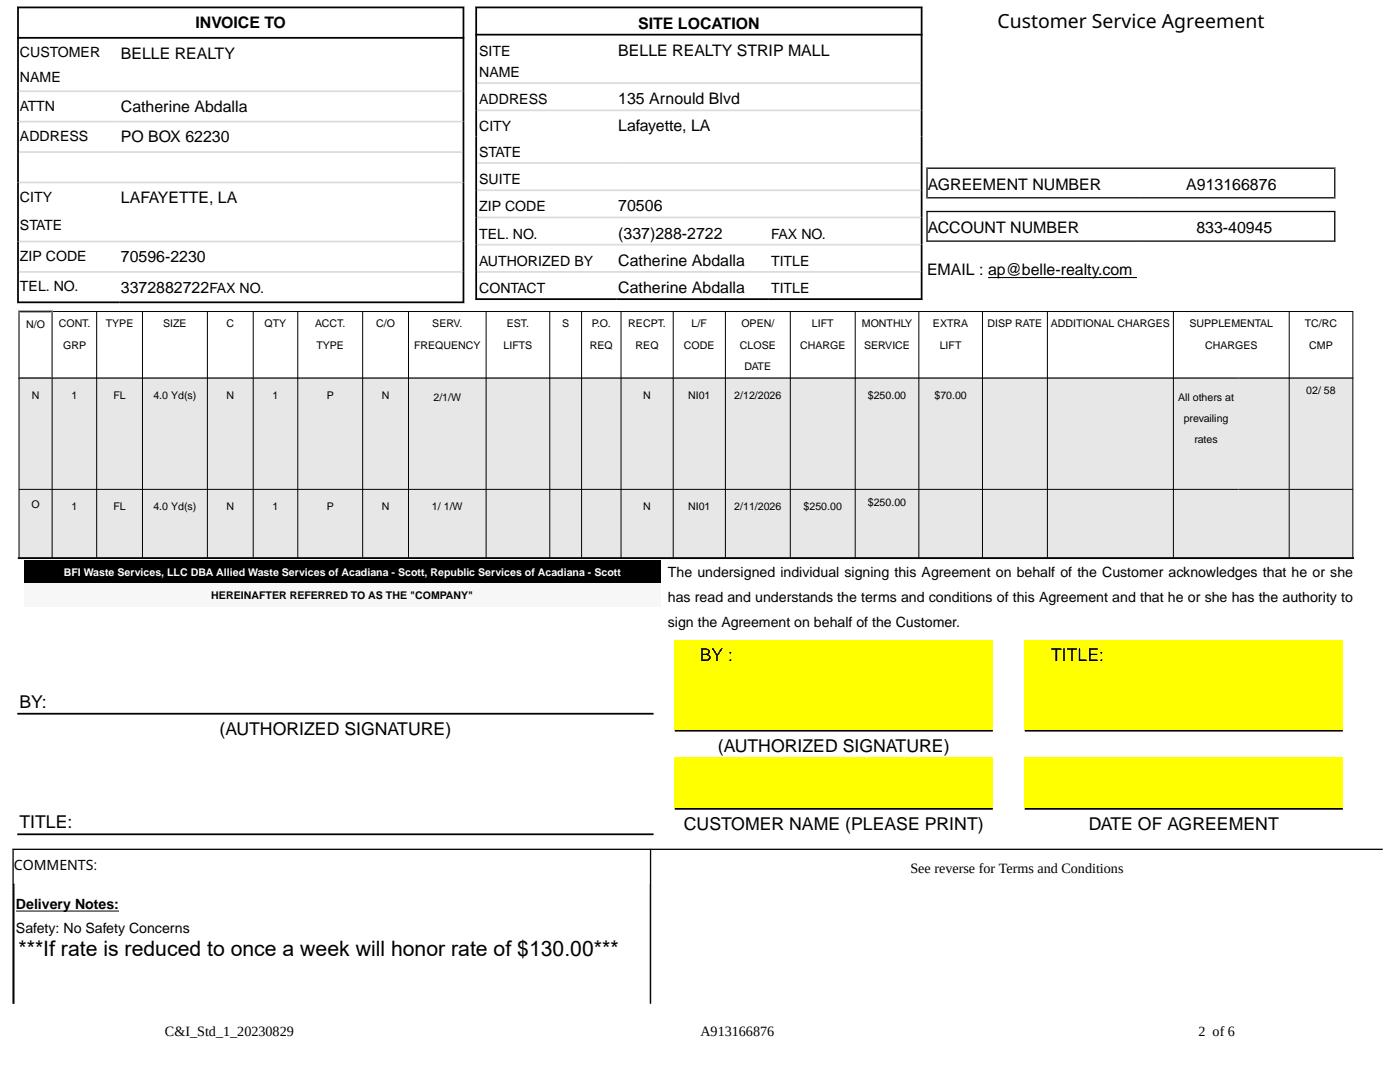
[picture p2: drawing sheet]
<svg xmlns="http://www.w3.org/2000/svg" width="279mm" height="216mm" viewBox="0 0 279 216" stroke-linecap="round" stroke-linejoin="round" font-family="sans-serif">
<defs><g id="words">
<text font-size="4.2" x="3.7" y="190.7">***If rate is reduced to once a week will honor rate of $130.00***</text>
<text font-size="3.9" x="199" y="5.6">Customer Service Agreement</text>
<g font-size="3.5">
<text x="139.7" y="131.9">BY :</text>
<text x="209.8" y="131.9">TITLE:</text>
<text x="3.9" y="141.2">BY:</text>
<text x="43.8" y="146.6">(AUTHORIZED SIGNATURE)</text>
<text x="143.3" y="150">(AUTHORIZED SIGNATURE)</text>
<text x="3.9" y="165.3">TITLE:</text>
<text x="136.5" y="165.6">CUSTOMER NAME (PLEASE PRINT)</text>
<text x="217.3" y="165.6">DATE OF AGREEMENT</text>
</g>
<g font-size="3.2">
<text x="39" y="5.7">INVOICE TO</text>
<text x="127.4" y="5.8">SITE LOCATION</text>
<text x="24.1" y="11.7">BELLE REALTY</text>
<text x="123.4" y="11.1">BELLE REALTY STRIP MALL</text>
<text x="24.1" y="22.4">Catherine Abdalla</text>
<text x="123.4" y="20.8">135 Arnould Blvd</text>
<text x="24.1" y="28.4">PO BOX 62230</text>
<text x="123.4" y="26.2">Lafayette, LA</text>
<text x="24.1" y="40.6">LAFAYETTE, LA</text>
<text x="185.1" y="37.8">AGREEMENT NUMBER</text>
<text x="236.8" y="37.8">A913166876</text>
<text x="123.4" y="47.6">(337)288-2722</text>
<text x="123.4" y="42.2">70506</text>
<text x="185.1" y="46.5">ACCOUNT NUMBER</text>
<text x="238.8" y="46.5">833-40945</text>
<text x="24.1" y="52.3">70596-2230</text>
<text x="123.4" y="53">Catherine Abdalla</text>
<text x="24.1" y="58.4">3372882722</text>
<text x="123.4" y="58.5">Catherine Abdalla</text>
<text x="185" y="54.9">EMAIL : ap@belle-realty.com</text>
</g>
<g font-size="2.8">
<text x="4" y="11.4">CUSTOMER</text>
<text x="95.6" y="11.1">SITE</text>
<text x="4" y="16.3">NAME</text>
<text x="95.6" y="15.4">NAME</text>
<text x="4" y="22.1">ATTN</text>
<text x="95.6" y="20.8">ADDRESS</text>
<text x="4" y="28.1">ADDRESS</text>
<text x="95.6" y="26.2">CITY</text>
<text x="95.6" y="31.3">STATE</text>
<text x="4" y="40.3">CITY</text>
<text x="95.6" y="36.7">SUITE</text>
<text x="4" y="46">STATE</text>
<text x="95.6" y="42.2">ZIP CODE</text>
<text x="95.6" y="47.6">TEL. NO.</text>
<text x="153.9" y="47.6">FAX NO.</text>
<text x="4" y="52">ZIP CODE</text>
<text x="95.6" y="53">AUTHORIZED BY</text>
<text x="153.9" y="53">TITLE</text>
<text x="4" y="58.1">TEL. NO.</text>
<text x="41.8" y="58.4">FAX NO.</text>
<text x="95.6" y="58.5">CONTACT</text>
<text x="153.9" y="58.5">TITLE</text>
<text x="133.3" y="115.2">The undersigned individual signing this Agreement on behalf of the Customer acknowledges that he or she</text>
<text x="133.3" y="120.2">has read and understands the terms and conditions of this Agreement and that he or she has the authority to</text>
<text x="133.3" y="125.1">sign the Agreement on behalf of the Customer.</text>
<text x="2.7" y="173.6">COMMENTS:</text>
<text x="181.7" y="174.3">See reverse for Terms and Conditions</text>
<text x="3.2" y="181.4">Delivery Notes:</text>
<text x="3.2" y="186.2">Safety: No Safety Concerns</text>
<text x="32.9" y="206.8">C&amp;I_Std_1_20230829</text>
<text x="139.8" y="206.8">A913166876</text>
<text x="239.2" y="206.8">2</text>
<text x="242" y="206.8">of 6</text>
</g>
<g font-size="2.1">
<text x="5.2" y="65.4">N/O</text>
<text x="11.7" y="65.3">CONT.</text>
<text x="21.1" y="65.3">TYPE</text>
<text x="32.6" y="65.3">SIZE</text>
<text x="45.2" y="65.3">C</text>
<text x="52.8" y="65.3">QTY</text>
<text x="62.9" y="65.3">ACCT.</text>
<text x="75.1" y="65.3">C/O</text>
<text x="86.3" y="65.3">SERV.</text>
<text x="101.1" y="65.3">EST.</text>
<text x="112.2" y="65.3">S</text>
<text x="118.1" y="65.3">P.O.</text>
<text x="125.4" y="65.3">RECPT.</text>
<text x="138" y="65.3">L/F</text>
<text x="148" y="65.3">OPEN/</text>
<text x="162" y="65.3">LIFT</text>
<text x="172" y="65.3">MONTHLY</text>
<text x="186.2" y="65.3">EXTRA</text>
<text x="197.1" y="65.3">DISP RATE</text>
<text x="209.7" y="65.3">ADDITIONAL CHARGES</text>
<text x="237.4" y="65.3">SUPPLEMENTAL</text>
<text x="260.4" y="65.3">TC/RC</text>
<text x="12.6" y="69.6">GRP</text>
<text x="63.1" y="69.6">TYPE</text>
<text x="82.6" y="69.6">FREQUENCY</text>
<text x="100.5" y="69.6">LIFTS</text>
<text x="117.7" y="69.6">REQ</text>
<text x="126.9" y="69.6">REQ</text>
<text x="136.5" y="69.6">CODE</text>
<text x="147.7" y="69.6">CLOSE</text>
<text x="159.7" y="69.6">CHARGE</text>
<text x="172.4" y="69.6">SERVICE</text>
<text x="187.6" y="69.6">LIFT</text>
<text x="240.5" y="69.6">CHARGES</text>
<text x="261.3" y="69.6">CMP</text>
<text x="148.6" y="73.8">DATE</text>
<text x="6.3" y="79.6">N</text>
<text x="14.3" y="79.6">1</text>
<text x="22.6" y="79.6">FL</text>
<text x="30.6" y="79.6">4.0 Yd(s)</text>
<text x="45.2" y="79.6">N</text>
<text x="54.4" y="79.6">1</text>
<text x="65.2" y="79.6">P</text>
<text x="76.2" y="79.6">N</text>
<text x="86.5" y="80">2/1/W</text>
<text x="128.4" y="79.6">N</text>
<text x="137.3" y="79.6">NI01</text>
<text x="146.5" y="79.6">2/12/2026</text>
<text x="173.2" y="79.6">$250.00</text>
<text x="186.5" y="79.6">$70.00</text>
<text x="235.1" y="80">All others at</text>
<text x="260.7" y="78.6">02/ 58</text>
<text x="236.2" y="84.2">prevailing</text>
<text x="238.4" y="88.4">rates</text>
<text x="6.3" y="101.4">O</text>
<text x="14.3" y="101.8">1</text>
<text x="22.6" y="101.8">FL</text>
<text x="30.6" y="101.8">4.0 Yd(s)</text>
<text x="45.2" y="101.8">N</text>
<text x="54.4" y="101.8">1</text>
<text x="65.2" y="101.8">P</text>
<text x="76.2" y="101.8">N</text>
<text x="86.2" y="101.8">1/ 1/W</text>
<text x="128.4" y="101.8">N</text>
<text x="137.3" y="101.8">NI01</text>
<text x="146.5" y="101.8">2/11/2026</text>
<text x="160.4" y="101.8">$250.00</text>
<text x="173.2" y="101">$250.00</text>
<text x="42.2" y="119.5">HEREINAFTER REFERRED TO AS THE &quot;COMPANY&quot;</text>
</g>
<text font-size="2.1" fill="#fff" x="12.7" y="114.9">BFI Waste Services, LLC DBA Allied Waste Services of Acadiana - Scott, Republic Services of Acadiana - Scott</text>
</g></defs>
<path d="M3.4 1.5h89.3M3.4 7.5h89.3M3.6 1.3v59.2M92.5 1.3v59.2M94.9 1.5h89.2M94.9 6.9h89.2M95 1.3v58.6M183.9 1.3v58.6M94.9 59.7h89.2M3.4 60.3h89.3" fill="none" stroke="#000" stroke-width=".35"/>
<g fill="none" stroke="#dbdcdd" stroke-width=".35">
<path d="M3.8 18.2h88.5M95.2 16.6h88.6M3.8 24.3h88.5M3.8 30.3h88.5M3.8 36.4h88.5M95.2 22h88.6M95.2 32.5h88.6M95.2 38h88.6M3.8 48.2h88.5M3.8 54.3h88.5M95.2 54.3h88.6M95.2 43.4h88.6"/>
<path d="M95.2 48.8h88.6"/>
</g>
<path d="M197.2 55.4h29.7" fill="none" stroke="#000" stroke-width=".21"/>
<path d="M184.9 33.6h81.6" fill="none" stroke="#000" stroke-width=".26"/>
<path d="M184.9 39.5h81.6M184.9 42.2h81.6M184.9 48.1h81.6M185 42.1v6.1M266.4 42.1v6.1" fill="none" stroke="#080808" stroke-width=".26"/>
<path d="M185 33.4v6.2" fill="none" stroke="#050505" stroke-width=".26"/>
<path d="M266.4 33.4v6.2" fill="none" stroke="#121212" stroke-width=".26"/>
<path d="M3.6 62.2h7" fill="none" stroke="#282425" stroke-width=".35"/>
<path d="M3.6 75.5h7M3.8 62v13.6M10.4 62v13.6" fill="none" stroke="#666465" stroke-width=".35"/>
<g fill="none" stroke="#000" stroke-width=".2">
<path d="M10.6 62.2h259.5M10.6 75.5h259.5M19.3 62.1v13.4M28.4 62.1v13.4M41.4 62.1v13.4M50.5 62.1v13.4M59.4 62.1v13.4M72.4 62.1v13.4M81.5 62.1v13.4M97 62.1v13.4M109.7 62.1v13.4M116.1 62.1v13.4"/>
<path d="M123.9 62.1v13.4M134.4 62.1v13.4M144.8 62.1v13.4M157.7 62.1v13.4M170.7 62.1v13.4M183.4 62.1v13.4M196.1 62.1v13.4M209 62.1v13.4M234.2 62.1v13.4M257.3 62.1v13.4M270 62.1v13.4"/>
</g>
<g fill="#e7e7e8">
<path d="M3.9 75.5h6.4v22.1h-6.4z" fill-rule="evenodd"/>
<path d="M10.5 75.5h8.7v22.1h-8.7z" fill-rule="evenodd"/>
<path d="M19.4 75.5h8.9v22.1h-8.9z" fill-rule="evenodd"/>
<path d="M28.5 75.5h12.8v22.1h-12.8z" fill-rule="evenodd"/>
<path d="M41.5 75.5h8.9v22.1h-8.9z" fill-rule="evenodd"/>
<path d="M50.6 75.5h8.7v22.1h-8.7z" fill-rule="evenodd"/>
<path d="M59.5 75.5h12.8v22.1h-12.8z" fill-rule="evenodd"/>
<path d="M72.5 75.5h8.9v22.1h-8.9z" fill-rule="evenodd"/>
<path d="M81.6 75.5h15.3v22.1h-15.3z" fill-rule="evenodd"/>
<path d="M97.1 75.5h12.5v22.1h-12.5z" fill-rule="evenodd"/>
<path d="M109.8 75.5h6.2v22.1h-6.2z" fill-rule="evenodd"/>
<path d="M116.2 75.5h7.7v22.1h-7.7z" fill-rule="evenodd"/>
<path d="M124 75.5h10.3v22.1h-10.3z" fill-rule="evenodd"/>
<path d="M134.4 75.5h10.3v22.1h-10.3z" fill-rule="evenodd"/>
<path d="M144.9 75.5h12.7v22.1h-12.7z" fill-rule="evenodd"/>
<path d="M157.8 75.5h12.8v22.1h-12.8z" fill-rule="evenodd"/>
<path d="M170.8 75.5h12.5v22.1h-12.5z" fill-rule="evenodd"/>
<path d="M183.5 75.5h12.5v22.1h-12.5z" fill-rule="evenodd"/>
<path d="M196.2 75.5h12.7v22.1h-12.7z" fill-rule="evenodd"/>
<path d="M209.1 75.5h25v22.1h-25z" fill-rule="evenodd"/>
<path d="M234.3 75.5h12.8v22.1h-12.8z" fill-rule="evenodd"/>
<path d="M247.1 75.5h10.1v22.1h-10.1z" fill-rule="evenodd"/>
<path d="M257.4 75.5h12.5v22.1h-12.5z" fill-rule="evenodd"/>
<path d="M3.9 97.7h6.4v13.6h-6.4z" fill-rule="evenodd"/>
<path d="M10.5 97.7h8.7v13.6h-8.7z" fill-rule="evenodd"/>
<path d="M19.4 97.7h8.9v13.6h-8.9z" fill-rule="evenodd"/>
<path d="M28.5 97.7h12.8v13.6h-12.8z" fill-rule="evenodd"/>
<path d="M41.5 97.7h8.9v13.6h-8.9z" fill-rule="evenodd"/>
<path d="M50.6 97.7h8.7v13.6h-8.7z" fill-rule="evenodd"/>
<path d="M59.5 97.7h12.8v13.6h-12.8z" fill-rule="evenodd"/>
<path d="M72.5 97.7h8.9v13.6h-8.9z" fill-rule="evenodd"/>
<path d="M81.6 97.7h15.3v13.6h-15.3z" fill-rule="evenodd"/>
<path d="M97.1 97.7h12.5v13.6h-12.5z" fill-rule="evenodd"/>
<path d="M109.8 97.7h6.2v13.6h-6.2z" fill-rule="evenodd"/>
<path d="M116.2 97.7h7.7v13.6h-7.7z" fill-rule="evenodd"/>
<path d="M124 97.7h10.3v13.6h-10.3z" fill-rule="evenodd"/>
<path d="M134.4 97.7h10.3v13.6h-10.3z" fill-rule="evenodd"/>
<path d="M144.9 97.7h12.7v13.6h-12.7z" fill-rule="evenodd"/>
<path d="M157.8 97.7h12.8v13.6h-12.8z" fill-rule="evenodd"/>
<path d="M170.8 97.7h12.5v13.6h-12.5z" fill-rule="evenodd"/>
<path d="M183.5 97.7h12.5v13.6h-12.5z" fill-rule="evenodd"/>
<path d="M196.2 97.7h12.7v13.6h-12.7z" fill-rule="evenodd"/>
<path d="M209.1 97.7h25v13.6h-25z" fill-rule="evenodd"/>
<path d="M234.3 97.7h12.8v13.6h-12.8z" fill-rule="evenodd"/>
<path d="M247.1 97.7h10.1v13.6h-10.1z" fill-rule="evenodd"/>
<path d="M257.4 97.7h12.5v13.6h-12.5z" fill-rule="evenodd"/>
</g>
<g fill="none" stroke="#000" stroke-width=".2">
<path d="M3.7 75.5h266.4M3.8 75.4v36.1M10.4 75.4v36.1M19.3 75.4v36.1M28.4 75.4v36.1M41.4 75.4v36.1M50.5 75.4v36.1M59.4 75.4v36.1M72.4 75.4v36.1M81.5 75.4v36.1M97 75.4v36.1M109.7 75.4v36.1"/>
<path d="M116.1 75.4v36.1M123.9 75.4v36.1M134.4 75.4v36.1M144.8 75.4v36.1M157.7 75.4v36.1M170.7 75.4v36.1M183.4 75.4v36.1M196.1 75.4v36.1M209 75.4v36.1M234.2 75.4v36.1M257.3 75.4v36.1M270 75.4v36.1"/>
<path d="M3.7 97.6h266.4M3.7 111.4h266.4"/>
</g>
<path d="M3.5 111.5h129.6v15.3h-129.6z" fill-rule="evenodd" fill="#fff"/>
<path d="M4.8 111.8h127v4.6h-127z" fill-rule="evenodd" fill="#000"/>
<path d="M4.8 116.4h127v4.7h-127z" fill-rule="evenodd" fill="#f7f7f7"/>
<path d="M3.5 111.4h266.7M3.4 142.4h127M3.4 166.5h127" fill="none" stroke="#000" stroke-width=".35"/>
<g fill="#ff0">
<path d="M134.6 127.8h63.5v17.8h-63.5z" fill-rule="evenodd"/>
<path d="M204.5 127.8h63.5v17.8h-63.5z" fill-rule="evenodd"/>
<path d="M134.6 151.1h63.5v5h-63.5z" fill-rule="evenodd"/>
<path d="M204.5 151.1h63.5v5h-63.5z" fill-rule="evenodd"/>
<path d="M134.6 156.1h63.5v5.1h-63.5z" fill-rule="evenodd"/>
<path d="M204.5 156.1h63.5v5.1h-63.5z" fill-rule="evenodd"/>
<path d="M134.6 132.5h40.7v5.1h-40.7z" fill-rule="evenodd"/>
<path d="M175.3 132.5h22.8v5.1h-22.8z" fill-rule="evenodd"/>
<path d="M135.1 132.9h39.8v4.3h-39.8z" fill-rule="evenodd"/>
</g>
<path d="M134.6 145.8h63.5M204.5 145.8h63.5M2.7 176.3v24M134.6 161.4h63.5M204.5 161.4h63.5" fill="none" stroke="#000" stroke-width=".35"/>
<path d="M3.2 181.8h20.6" fill="none" stroke="#000" stroke-width=".2"/>
<path d="M129.7 176.3v24" fill="none" stroke="#cfcfcf" stroke-width=".35"/>
<path d="M2.5 169.5h273.5M2.6 169.3v31M129.8 169.3v31" fill="none" stroke="#080808" stroke-width=".26"/>
<g fill="#fff">
<path d="M238.5 204.6h.7v2.8h-.7z" fill-rule="evenodd"/>
<path d="M240.6 204.6h4.5v2.8h-4.5z" fill-rule="evenodd"/>
<path d="M246.5 204.6h.7v2.8h-.7z" fill-rule="evenodd"/>
</g>
<use href="#words"/>
</svg>
